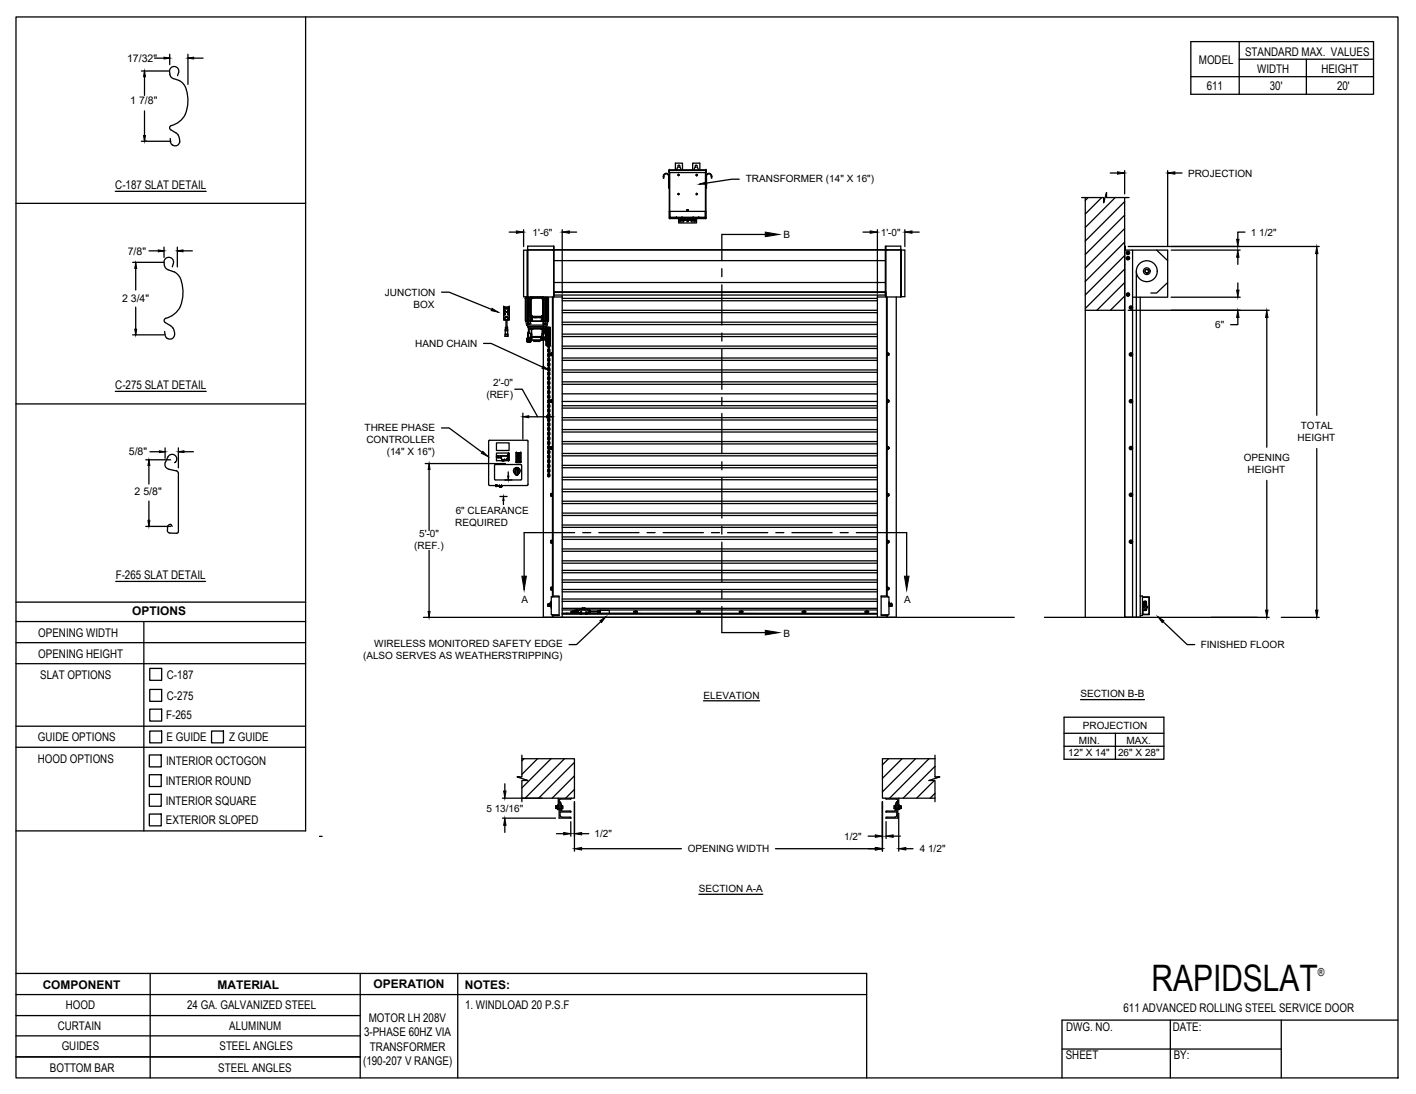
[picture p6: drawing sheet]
<svg xmlns="http://www.w3.org/2000/svg" width="279mm" height="216mm" viewBox="0 0 279 216" stroke-linecap="round" stroke-linejoin="round" font-family="sans-serif">
<defs><g id="words">
<text font-size="7.2" x="227.2" y="195.5">RAPIDSLAT</text>
<g font-size="2.4">
<text x="245.7" y="11.1">STANDARD MAX. VALUES</text>
<text x="236.6" y="12.7">MODEL</text>
<text x="238.1" y="17.8">611</text>
<text x="248.1" y="14.4">WIDTH</text>
<text x="250.5" y="17.8">30'</text>
<text x="260.7" y="14.4">HEIGHT</text>
<text x="263.8" y="17.8">20'</text>
<text x="22.8" y="37.3">C-187 SLAT DETAIL</text>
<text x="22.8" y="76.8">C-275 SLAT DETAIL</text>
<text x="22.8" y="114.3">F-265 SLAT DETAIL</text>
<text x="7.6" y="125.6">OPENING WIDTH</text>
<text x="26.1" y="121.4">OPTIONS</text>
<text x="7.6" y="129.8">OPENING HEIGHT</text>
<text x="7.9" y="133.9">SLAT OPTIONS</text>
<text x="32.9" y="134">C-187</text>
<text x="32.8" y="142">F-265</text>
<text x="32.9" y="138.1">C-275</text>
<text x="7.5" y="146.3">GUIDE OPTIONS</text>
<text x="32.9" y="146.3">E GUIDE</text>
<text x="45.2" y="146.3">Z GUIDE</text>
<text x="7.5" y="150.6">HOOD OPTIONS</text>
<text x="32.7" y="154.9">INTERIOR ROUND</text>
<text x="32.8" y="151.1">INTERIOR OCTOGON</text>
<text x="32.7" y="158.8">INTERIOR SQUARE</text>
<text x="32.7" y="162.7">EXTERIOR SLOPED</text>
<text x="8.4" y="195.2">COMPONENT</text>
<text x="42.9" y="195.1">MATERIAL</text>
<text x="73.7" y="195">OPERATION</text>
<text x="91.7" y="195.2">NOTES:</text>
<text x="11.4" y="203.2">CURTAIN</text>
<text x="13" y="199.2">HOOD</text>
<text x="36.9" y="199.1">24 GA. GALVANIZED STEEL</text>
<text x="45.2" y="203.3">ALUMINUM</text>
<text x="72.8" y="201.7">MOTOR LH 208V</text>
<text x="91.8" y="199.1">1. WINDLOAD 20 P.S.F</text>
<text x="210.4" y="203.6">DWG. NO.</text>
<text x="221.7" y="199.8">611 ADVANCED ROLLING STEEL SERVICE DOOR</text>
<text x="231.4" y="203.4">DATE:</text>
<text x="12.2" y="207.3">GUIDES</text>
<text x="43.3" y="207.2">STEEL ANGLES</text>
<text x="71.8" y="204.5">3-PHASE 60HZ VIA</text>
<text x="73" y="207.3">TRANSFORMER</text>
<text x="210.3" y="209.1">SHEET</text>
<text x="231.6" y="209">BY:</text>
<text x="9.8" y="211.5">BOTTOM BAR</text>
<text x="43.1" y="211.6">STEEL ANGLES</text>
<text x="71.6" y="210.2">(190-207 V RANGE)</text>
</g>
<text font-size="2.2" x="260.1" y="192.7">®</text>
<g font-size="2.1">
<text x="25.1" y="12.2">17/32&quot;</text>
<text x="25.7" y="20.6">1 7/8&quot;</text>
<text x="25.2" y="50.2">7/8&quot;</text>
<text x="24.1" y="59.7">2 3/4&quot;</text>
<text x="25.4" y="89.9">5/8&quot;</text>
<text x="26.6" y="97.7">2 5/8&quot;</text>
</g>
<g font-size="2">
<text x="147.2" y="35.9">TRANSFORMER (14&quot; X 16&quot;)</text>
<text x="234.4" y="34.8">PROJECTION</text>
<text x="105.1" y="46.5">1'-6&quot;</text>
<text x="154.6" y="47.1">B</text>
<text x="173.8" y="46.5">1'-0&quot;</text>
<text x="246.8" y="46.5">1 1/2&quot;</text>
<text x="75.9" y="58.4">JUNCTION</text>
<text x="81.6" y="60.7">BOX</text>
<text x="239.8" y="64.7">6&quot;</text>
<text x="81.9" y="68.5">HAND CHAIN</text>
<text x="97.3" y="76.1">2'-0&quot;</text>
<text x="96" y="78.5">(REF)</text>
<text x="71.9" y="85">THREE PHASE</text>
<text x="72.3" y="87.4">CONTROLLER</text>
<text x="76.3" y="89.7">(14&quot; X 16&quot;)</text>
<text x="256" y="87.1">HEIGHT</text>
<text x="256.7" y="84.8">TOTAL</text>
<text x="245.4" y="91">OPENING</text>
<text x="246.2" y="93.4">HEIGHT</text>
<text x="89.9" y="101.5">6&quot; CLEARANCE</text>
<text x="82.7" y="106">5'-0&quot;</text>
<text x="89.8" y="103.8">REQUIRED</text>
<text x="81.7" y="108.4">(REF.)</text>
<text x="102.9" y="119">A</text>
<text x="178.4" y="119">A</text>
<text x="154.6" y="125.6">B</text>
<text x="71.6" y="130.1">(ALSO SERVES AS WEATHERSTRIPPING)</text>
<text x="73.9" y="127.7">WIRELESS MONITORED SAFETY EDGE</text>
<text x="236.9" y="127.9">FINISHED FLOOR</text>
<text x="138.8" y="137.9">ELEVATION</text>
<text x="213.2" y="137.6">SECTION B-B</text>
<text x="213.7" y="143.9">PROJECTION</text>
<text x="210.8" y="149.1">12&quot; X 14&quot;</text>
<text x="212.9" y="146.7">MIN.</text>
<text x="220.6" y="149.1">26&quot; X 28&quot;</text>
<text x="222.3" y="146.7">MAX.</text>
<text x="96" y="160.2">5 13/16&quot;</text>
<text x="117.3" y="165.2">1/2&quot;</text>
<text x="166.6" y="165.7">1/2&quot;</text>
<text x="135.7" y="168.2">OPENING WIDTH</text>
<text x="181.5" y="168.2">4 1/2&quot;</text>
<text x="137.9" y="176.1">SECTION A-A</text>
</g>
</g></defs>
<!-- layer: MOTOR LH -->
<g fill="none" stroke="#000" stroke-width=".25">
<path d="M130.9 34.8a.59 .59 0 0 1 .6-.6 .59 .59 0 0 1 .6 .6h-.2v2.3h.2M130.9 34.8h.1v.4h-.1zM131 34.8a.48 .48 0 0 1 .5-.5 .48 .48 0 0 1 .4 .5M132.1 33.6h.1M132.1 34.1v9h7.2v-9M132.1 33.5v.1M132.1 34.1v7.6M133.3 33.5v-1.3h1.4v1.3M133.6 33.5l.2-.7 .2-.2 .1 .2 .2 .7M133.7 34.5l.3 .1-.1 .1zM133.7 38.3l.2-.1 .1 .1-.1 .2zM133.9 34.4v.1z"/>
<path d="M136.7 33.5v-1.3h1.4v1.3M137.3 38.3l.2-.1 .1 .1-.2 .2zM137.4 34.4l.2 .1-.1 .2-.2-.1zM137.5 33l.3 .5M137.5 32.8l-.3-.2-.2 .9M137.6 32.8v.2M139.2 34.1v9M139.3 33.5v.1M139.3 33.5l-7.3 .1h7.3v.5h-7.3v-.5v.5v-.5M139.3 33.5l.1 .1M139.3 34.8a.58 .58 0 0 1 .6-.6 .58 .58 0 0 1 .5 .6M139.3 33.6h.1"/>
<path d="M139.3 33.6l.1 .5zM139.3 34.8h.1M139.4 34.8a.48 .48 0 0 1 .5-.5 .48 .48 0 0 1 .4 .5M139.4 34.8v2.3h-.1M140.4 34.8v.4h.1v-.4M140.4 34.8h.1M213.4 39h4.4v1l.5-2v1h4.5M214.1 39v82.8M214.7 39l-.6 .6M217.4 39l-3.3 3.2M218.3 38h.1M220 39l-5.9 5.9"/>
<path d="M221.9 39v82.8M221.9 39.8l-7.8 7.8M103.7 58.9h.1M103.8 58.9v4.5M103.8 58.8h.1M103.8 58.8h.3M103.8 58.8l-.1 .1M103.8 58.6v.2M103.9 58.9h-.2h.3M104 58.9v4.5M104 49.4v9.2M104.1 58.9h-.4v4.5h.3"/>
<path d="M104.1 58.6h.1M104.1 49.4h-.8v9.2h.8M104.1 49.4v9.2M104.1 49.3v.1M104.1 58.6v.2h.5M104.1 49.3h4.9M104.1 58.6h6.8M104.1 49.3h5.1v9.3M104.2 58.8v4.6h-.4M104.2 58.9h-.5v4.5M104.3 58.6v.2M104.3 58.9v4.5"/>
<path d="M104.4 58.8v.1M104.6 59.2v.6M104.6 59h.1M104.6 59l-.3-.1v4.5h.3M104.6 59.8h.1M104.6 59.8v.3M104.6 58.8v3.6M104.6 58.9v.3M104.6 58.8h.1M104.7 58.7h2.5v3.8h-2.5zM104.7 58.6v.1M104.7 59v3.3"/>
<path d="M104.8 58.9v3.4M104.8 58.6l-.2 .2M104.8 59l.2-.2h1.9l.2 .2v3.3l-.2 .1h-1.9l-.2-.1zM104.8 58.9l-.1 .1 .1-.1M104.8 58.7h2.3M104.9 58.8l-.1 .1M105 58.8l-.2 .1M105 58.7l-.1 .1h.1M105 58.7v.1M105 58.8h1.9M105 58.7h1.9M105.3 58.6h.1"/>
<path d="M106 58.6h.1M106.9 58.8l.2 .2v3.3l-.2 .2h-1.9l-.2-.2M106.9 58.7l.1 .1M107 58.8l.1 .1M107.1 58.6l.2 .2M107.1 58.9l.1 .1h-.1M107.1 58.9v.1M107.2 58.6v.1M107.2 58.8l.1 3.6M107.2 58.6v63.2h69.6v-63.2M107.3 58.8h.1M107.3 58.9v4.5"/>
<path d="M107.3 59h.1M107.3 58.9h.9M107.3 58.9v.1M107.5 58.8v.1M107.5 58.9v4.5M107.6 58.9v4.5h-.3M107.6 58.6v.2h-.3M107.8 58.8h.3M107.8 58.6v.2h-.2v4.6h.5M107.8 58.9v4.5M108.1 58.9h.1M108.1 58.9h.1h-.1"/>
<path d="M108.1 58.6v.2M108.1 58.8v4.6M108.1 58.9v4.5M108.2 58.9h.1M108.2 58.9v4.5h-.6M109 58.6v59.2M109.1 49.3h.1M109.1 58.6v59M109.2 49.3v-.7h-5.1v10M109.2 58.4h.1M109.2 57.8h.1M109.2 49.4h.1"/>
<path d="M109.2 57.6h.1M109.3 58.3h.1M109.3 58h.1M109.3 58.2h.1M109.3 57.9h.1M109.3 49.3h-.3M109.3 48.6v.7h65.4v-.7M109.3 58.2h65.4v-8.9h-65.4v9.3M109.3 57.7h65.4M109.3 57.6h65.4M109.3 51.4h65.4M109.3 55.8h65.4"/>
<path d="M110.9 58.2v63.6M110.9 58.9h62.2M110.9 59.4h62.2M132.1 41.7h7.2M132.1 42.9h.1M132.1 41.8h.1M132.2 42.9l-.1 .2M132.2 42.9h7M132.2 41.7v1.2M132.2 43h.1M132.6 43h6.1M133.2 42.9v.1"/>
<path d="M133.5 42.9h.1M133.9 43.4h3.5h-3.5M133.9 43.1v.9h3.5v-.9M134 42.9v.1M134.2 43.8v-.3h.6l.1 .1-.1 .2M134.3 43.8h.5M134.6 42.9h.1M134.9 42.9v.1M135.5 41.4l.3 .1-.2 .1zM136.5 42.9v.1M136.5 43.5l-.1 .1 .1 .2M136.5 43.5h.7l-.1 .3"/>
<path d="M136.5 43.8h.6M136.8 42.9h.1M137.3 42.9v.1M137.9 42.9h.1M138.2 42.9v.1M138.8 42.9v.2M139.1 43h.1M139.1 43h-6.9h6.9M139.1 42.9h.1M139.1 41.7v1.2M139.2 42.9h-7.1v-1.2v1.4M139.2 41.8h.1"/>
<path d="M139.3 42.9h.1M139.3 41.7v1.4M173.1 58.6h4.6M173.1 58.2v63.6M174.7 49.3h3M174.7 49.4h.1M174.7 57.6h.1M174.7 58.1h.1M174.7 57.9h.1M174.7 58.3h.1M174.7 57.6v1M174.8 49.3v-.7h2.9v10"/>
<path d="M174.8 57.8v.6M174.9 49.3h.1M174.9 58.6v59M175 49.3h.1M175 58.6v59M177.7 49.4h.1M177.7 49.4h.8v9.1h-.8M177.8 49.4l-3-.1v9.3M177.8 49.4l-.1 9.2M177.8 49.4v9.1M221.9 49.4h.1M221.9 48.6h.1"/>
<path d="M221.9 52.2h.1M221.9 42.5l-7.8 7.7M221.9 45.1l-7.8 7.8M221.9 47.8l-7.8 7.7M221.9 50.4l-7.8 7.8M221.9 53.1l-7.8 7.8M221.9 55.8l-5.5 5.4M221.9 58.4l-2.8 2.8M222 48.6v.7v-.7M222 49.3h.1M222.6 50.7l.2 .1zM222.6 51.2l.2-.1z"/>
<path d="M222.6 50.7l-.2 .1v.3l.2 .1M222.6 49.7l.2 .1zM222.6 50.2l.2-.2zM222.6 49.7l-.2 .1v.2l.2 .2M222.6 57.9l.2 .1zM222.6 58.4l.2-.1zM222.6 57.9l-.2 .1v.3l.2 .1M222.6 49.7l-.3 .1 .2 .3 .3-.1-.1-.2M222.6 50.7l-.3 .2 .2 .3 .3-.1-.1-.3M222.6 49.7h.1M222.6 50.8h.1M222.7 57.9l.1 .3-.3 .1-.2-.2 .3-.1"/>
<path d="M222.7 58h.1M222.7 50.8h.1M222.8 50.8h.1M222.8 50.8v.3v-.1M222.8 51.1h.1M222.8 49.8h.1M222.8 49.8v.2v-.1M222.8 50h.1M222.8 58h.1M222.8 58v.3v-.2M222.8 58.3h.1M223.5 49.4v72.4"/>
<path d="M223.5 58.7h6.8M224.2 53.5v68.3M225 58.7v63.1h-3.1v-72.4h8.5v9.3M226.3 53.8h.1l.1 .2h-.2zM226.6 53.4a.36 .36 0 0 0-.6-.1 .36 .36 0 0 0 .3 .6 .37 .37 0 0 1-.4-.5 .37 .37 0 0 1 .6-.1 .37 .37 0 0 1-.1 .6M226.6 53.5l-.2 .3M226.6 53.4h.1M226.6 53.4l.1 .1M226.7 53.5h.1M228.2 49.4l2.2 2M230.4 55.8l-2.2 2h-1.1M99.4 60.6h.1"/>
<path d="M99.4 62.9h.1M99.4 60.6v2.5h.3M99.4 60.6h1.1M99.4 63h.3zM99.5 60.8l.1 .1zM99.5 62h.1M99.5 62.1h.1M99.5 61.4h.1M99.5 61.5h.1M99.5 60.9h.1M99.6 62h.1M99.6 61.4h.1"/>
<path d="M99.6 60.9h.1M99.6 62.1h.1M99.6 61.5h.1M99.7 66.4h.1M99.7 60.9h.1M99.7 66.4h.5M99.7 66h.5M99.7 63v.1M99.7 62.6l.2-.2 .3 .2M99.7 65.1v.2M99.7 65.9v.5M99.7 65.9h.5"/>
<path d="M99.7 65.1h.5M99.7 65.3h.5v.6M99.7 65.3v.6M99.7 64.7h.1M99.7 64.7h.2M99.7 64.7v.4M99.8 63.2h.3M99.8 63.1v.1M99.8 63.2v1.5M99.9 64.7h.2M100 63.2v1.5M100.1 63.2h.1"/>
<path d="M100.1 64.7h.1M100.1 64.7l.1 .4M100.2 65.1v.2M100.2 65.1h.1M100.2 66.4h.1M100.2 63.1h.1M100.2 63v.1h-.5M100.2 62.6h.1M100.2 62.6h-.5v.4h-.3M100.2 65.9v.1M100.2 62.6v.4M100.2 63h.3"/>
<path d="M100.2 66v.4M100.2 62h.1M100.2 62.1h.1M100.2 61.4h.1M100.2 61.5h.1M100.2 60.9h.1M100.3 63v.1M100.3 62h.1M100.3 61.4h.1M100.3 60.9h.1M100.3 62.1h.1M100.3 61.5h.1"/>
<path d="M100.4 63l-.1 .1M100.5 62.9h.1M100.5 60.6h.1M100.5 60.6v2.5h-.3M103.8 63.4l.1 .8M103.9 64.2h4.1M103.9 64.2l.3 .2M103.9 67.4l.1 .1M104 66.8v.1M104 66.9l.1-.1zM104 66.9h.1M104 67.1l.1-.1v.2z"/>
<path d="M104 67.1h.1M104 67.1l-.1 .1 .1 .2M104 63.4h.2M104 67h-.1M104 66.8h.1M104.1 66.9h.1M104.1 67h.1M104.1 67.4h.5M104.1 66.9v.1M104.1 66.9l-.1 .1M104.1 67.3h.2M104.1 67.2h.1"/>
<path d="M104.1 66.8h.1M104.1 67.4h.1M104.1 67.4l.2 .1h-.2M104.1 67.5h.1M104.1 67.4l.2 .1M104.1 67v.3M104.1 63.4h.5l.1 .5h-.6zM104.1 67.3v.1M104.1 66.8v.1M104.1 67.4h.2M104.1 67.5h.2M104.1 63.4h.1"/>
<path d="M104.1 67.3h-.1l.1 .1M104.1 67l-.1 .1 .1 .3h.5M104.2 67.4h.1M104.2 67.5h.1zM104.2 64.4h3.5M104.2 64.4v.2h3.5v-.2M104.2 67.5h.1M104.2 65.6l-.1 1.1M104.2 67h.1M104.2 63.9h.1M104.2 63.9h.2M104.2 67.5h-.1h.1"/>
<path d="M104.3 67.4h.1M104.3 67.4h-.2h.2M104.3 67.5h.1M104.3 67.4l-.2 .1h.2M104.3 64.7v-.1v1M104.3 67.3h.1M104.3 67.2h.1M104.3 67.1v.1M104.3 67.2v-.4v.5M104.3 66.8l-.1-.1v.6M104.3 64.7h.1M104.3 66.8h.1"/>
<path d="M104.3 65.7h.1M104.3 67.2v.1M104.3 63.9v.1M104.3 67h.1M104.3 66.6h.5M104.3 65.6v-.7h3.2l.1 .8M104.3 65.6l.1 .2h.5M104.3 65.6h.1M104.3 63.4v.5M104.3 64.9h.8M104.3 67.4h.1zM104.3 67.4l.1 .1h-.1"/>
<path d="M104.3 67.5h.2M104.3 67.4h.2M104.3 67.5h.3M104.4 67.2l-.1-.2v.3M104.4 67.5h.1M104.4 67.4h.1M104.4 67.4v.1M104.4 67.5h.1h-.1M104.4 67.2v.1M104.4 67.2h-.1M104.4 67.2h.1M104.4 66.8v.2"/>
<path d="M104.4 67v.2M104.4 63.4h3.1M104.4 64.9v.9M104.4 67.3h.1M104.4 66.7v.6M104.4 66.7v.1M104.4 67h.1M104.4 63.9h.1M104.5 67.4h.1M104.5 67.4h-.2h.2M104.5 67.4l-.2 .1h.2M104.5 67.5h.1"/>
<path d="M104.5 67.5h-.2h.2M104.5 67.5h-.2M104.5 66.6v.5zM104.5 67.3h.1M104.5 63.9h-.3M104.5 67.4l-.1 .1M104.5 66.6l-.1 .1M104.5 67.1v.2zM104.5 66.9h.3M104.5 67.2h.4M104.6 67.3h.1l-.1 .1zM104.6 67.5h.1"/>
<path d="M104.6 67.2h.1M104.6 63.3h.1M104.6 62.4l.2 .2M104.6 60.9h.1M104.6 60v.9M104.6 61.5v1.9M104.6 67.2l-.1 .1M104.6 60.9v.2M104.6 61v.5M104.6 61.8v.4M104.6 62.5v.9M104.7 67.4h.1"/>
<path d="M104.7 62.3h.1M104.7 67.2l-.1 .2M104.8 67.4l-.1 .1M104.8 66.6v.4h-.3M104.8 67v.1M104.8 67l.1 .1M104.8 66.9h.1M104.8 66.9v.1M104.8 64.9l.1 .1M104.8 66.6l-.5 .1v-1.1h-.2v1.4M104.8 66h.1M104.8 67.2l-.1 .2"/>
<path d="M104.8 66v.6M104.8 67h.1M104.8 62.4h.2M104.8 62.6h.1M104.8 66.6v.3M104.8 65.9v1.2M104.8 62.6v.8h.1v-.8M104.8 63.3l-.2 .1M104.8 67.1h.1M104.8 65.9h.1M104.8 65.9v.1M104.9 65h.1"/>
<path d="M104.9 66.4h.1M104.9 65.9h-.1M104.9 65.9v.5zM104.9 65.9h.1M104.9 67.2h.1M104.9 65v.8M104.9 66.5v.7M104.9 65v1.4M104.9 66.6v.5M104.9 65.9h-.1v.7M104.9 67.1h.1M104.9 67.1v.1"/>
<path d="M104.9 62.4l.1 .1M104.9 67.1l.1 .1 1.9-.1M104.9 66.4h2v.1l-2 .1zM104.9 63.3h.2M104.9 67.1h2M105 62.4h.1M105 62.5h1.9M105 65h.1M105.1 62.6v.8h1.7v-.8M105.1 64.9l-.1 .1M105.1 64.9h1.6M105.1 64.9h.1"/>
<path d="M105.3 62.6l.8 .1zM105.3 67.2h.1M105.4 67.2h1.1M105.4 67.2v.2M105.4 67.4h1.1M105.4 67.4h.1M106.1 62.6v.1M106.2 62.7h.6M106.2 62.6v.1M106.5 67.2v.2M106.6 67.2h-.1M106.7 64.9l.1 .1"/>
<path d="M106.7 64.9h.1M106.8 62.6l-.6 .1M106.8 62.6v.1M106.8 65h.2M106.8 65h.1M106.8 66.6a.25 .25 0 0 0-.1 .2 .25 .25 0 0 0 .2 .3M106.8 66.6l.1 .1M106.8 66.9h.1M106.9 66.9h.6M106.9 66.9h.1M106.9 66.9v.2M106.9 67.2h.1"/>
<path d="M106.9 66.7h.6M106.9 66.4v.1M106.9 66.5l-.1 .1M106.9 62.4h.1l-.1 .1zM106.9 66.7l-.1 .1 .1 .1M106.9 66.9h-.1M106.9 67.1h.1M106.9 63.3h.1M106.9 67.1v.1M106.9 62.6v.8h.1v-.8M106.9 67.1h.8M107 65h.1"/>
<path d="M107 65.9l-.1 .5M107 65.9h.1M107 65v.9M107 63.3h.1M107.1 63.3l.2 .1M107.1 64.9l-.1 .1M107.1 62.3h.1l-.1 .1zM107.1 62.4h-.1M107.1 62.6h-2.3M107.2 62.4h.1M107.2 63.4h.3v.5M107.3 62.5v.9"/>
<path d="M107.3 62.4l-.2 .2M107.3 63.3v.1M107.4 63.9v.1l.3-.1M107.4 64.8v.1M107.5 65.8l-.5 .1M107.5 64.9v.9M107.5 66.6v.1zM107.5 66.7v.2M107.5 63.4h.1M107.5 66.7h.1M107.5 66.6l-.6 .1M107.5 66.9h.1"/>
<path d="M107.5 66.9l.1-.1v.3M107.5 63.4h-.3l-.1 .5h.4M107.5 63.4h.3M107.6 66.9h.1M107.6 64.9h-.9M107.6 66.7h.1M107.6 66.8h.1M107.6 66.7v.1M107.6 63.9v.1M107.6 65.7l-.1 .1M107.6 64.6v.9M107.6 65.7v1.1"/>
<path d="M107.6 65.7l-.6 .2M107.6 63.9h.1M107.6 65.9h.1M107.6 65.7h.1M107.7 63.4l.1 .5h-.3M107.7 63.9h-.3h.2M107.7 63.9h.1M107.7 65.7v1.3M107.7 65.7h.1M107.7 67.1h.1M107.7 65.7v1.4M107.7 67.4h.1"/>
<path d="M107.7 65.4v.4M107.7 67v.4M107.7 65.4h.1M107.7 64.9h.1v3l-.1-.1zM107.7 67.8l.1 .4M107.7 67.9l.1 .3M107.8 66.7l.1 1.2M107.8 66.4l.1 1.5M107.8 66l.1-1.1v1.5M107.8 64.6l-.1 .3M107.8 64.6h.8M107.8 64.6l-.1 .2"/>
<path d="M107.8 64.9h.1M107.8 68.2h.3M107.9 67.9l-.1 .1h.2M107.9 64.9h.1M107.9 67.9h.1M107.9 67.9l.1 .1M107.9 64.9v3M107.9 64.9l.2-.2v3.4M107.9 66.6v.1M107.9 65.9l.1-.2-.1 .3M107.9 67.2l.1 .3zM107.9 66.4h.1"/>
<path d="M107.9 66.7h.1M107.9 67.9l.2 .2M107.9 67.3l.1 .3M107.9 66.3h.1M108 65.3h.1M108 67.5h.1M108 65.3h-.1M108 64.9v3M108 64.8l-.1 .1M108 68h.1M108 64.8l-.2 .1M108 64.8v1.6"/>
<path d="M108 65.2l-.1 .3zM108 67.9h.1M108 64.8h.1M108 64.2l-.3 .2M108 64.8v3.2v-1.6M108 64.7v3.3M108.1 68.1h.1M108.1 64.8h.1M108.1 64.8l.1 .3M108.1 69l.1 .5M108.1 65.3l.1 .5M108.1 70.9l.1 .4"/>
<path d="M108.1 78.2v.4h.3l.1-.2M108.1 79.1l.1 .5M108.1 66.7h.1M108.1 66.9h.1M108.1 67.8v.1M108.1 73l.1 .2M108.1 63.4l-.1 .8M108.2 67.9h.1M108.2 69v.4M108.2 65.3v.4M108.2 70.9v.3M108.2 78.2v.3"/>
<path d="M108.2 79.1v.9h.1M108.2 68.2h.2M108.2 73h.1M108.2 79.1h.2M108.2 67.7v.2M108.2 67.7h.1M108.2 65.1h.1M108.2 69h.1M108.2 68v.5M108.2 65.3h.1M108.2 69.9v.4M108.2 70.8v.1"/>
<path d="M108.2 72.6v.4M108.2 74.4v.5M108.2 75.4v.4M108.2 76.3v.4M108.2 77.2v.4M108.2 78.1v.1M108.2 79.9v.4M108.2 68.8l-.1 .2M108.2 67.9l-.1 .5 .1 .2M108.2 67l-.1 .5 .1 .2M108.2 66.1l-.1 .4 .1 .2M108.2 65.1l-.1 .2"/>
<path d="M108.2 69.8l-.1 .2 .1 .4M108.2 70.7l-.1 .2M108.2 71.6l-.1 .2 .1 .5M108.2 72.5l-.1 .5M108.2 73.4l-.1 .2 .1 .5M108.2 74.3l-.1 .2 .1 .5M108.2 75.2l-.1 .2 .1 .5M108.2 76.1l-.1 .2 .1 .5M108.2 77.1l-.1 .2 .1 .4M108.2 78l-.1 .2M108.2 78.9l-.1 .2M108.2 79.8l-.1 .5"/>
<path d="M108.2 69.3v.6h.1M108.2 73v.6M108.2 69.3h.1M108.2 75.4h.2M108.2 79.4h.1M108.3 65.4v.2M108.3 66.3v.2M108.3 67.2v.2M108.3 67.4h.1M108.3 68.4h-.1v.6h.1M108.3 67.5h-.1v.6h.1M108.3 66.6h-.1v.6"/>
<path d="M108.3 65.6h-.1v.6M108.3 65h-.1l.1 .3M108.3 70.2l-.1 .1v.5h.1M108.3 71.2h-.1v.6M108.3 72.1h-.1v.6h.1M108.3 73.9h-.1v.6h.1M108.3 74.8h-.1v.6M108.3 75.7h-.1v.6h.1M108.3 76.6h-.1v.6h.1M108.3 77.5l-.1 .1v.5h.1M108.3 78.5h-.1v.6M108.3 68.8l.2 .2"/>
<path d="M108.3 67.9l.2 .2M108.3 67l.2 .2M108.3 66.1l.2 .2M108.3 69.8l.2 .1M108.3 70.7l.2 .2M108.3 71.6l.2 .2M108.3 72.5l.2 .2M108.3 73.4l.2 .2M108.3 74.3l.2 .2M108.3 75.2l.2 .2M108.3 76.1l.2 .2M108.3 77.1l.2 .1"/>
<path d="M108.3 78l.2 .2M108.3 78.9l.2 .2M108.3 79.8l.2 .2M108.3 69h.1M108.3 68l.1 .1M108.3 65.3h.1M108.3 69.9h.1M108.3 70.8l.1 .1M108.3 72.6l.1 .1M108.3 74.4l.1 .1M108.3 76.3h.1M108.3 77.2h.1"/>
<path d="M108.3 78.1l.1 .1M108.3 79.9l.1 .1M108.4 65.1l.1 .2M108.4 67.7h.1M108.4 65.1h.1M108.4 65l-.1 29-.1-.4M108.4 67.7v.2M108.4 69.3l-.1 .1M108.4 68.4l-.1 .1M108.4 67.2h-.2v.3M108.4 67.5h-.1M108.4 66.3l-.2-.1v.4"/>
<path d="M108.4 66.5l-.1 .1M108.4 65.6l-.1 .1M108.4 70.2l-.1 .1M108.4 71.1l-.1 .1M108.4 72.1h-.1M108.4 71.8l-.2-.1v.4M108.4 73h-.1M108.4 73.9l-.1 .1M108.4 73.6h-.2v.4M108.4 74.8l-.1 .1M108.4 75.7l-.1 .1M108.4 76.6l-.1 .1"/>
<path d="M108.4 77.5l-.1 .1M108.4 78.4l-.1 .1M108.4 79.4h-.1M108.4 67.9h.1M108.5 68.1h.1M108.5 67.5l-.1 .2M108.5 69.3l-.2 .2M108.5 68.4l-.2 .2M108.5 66.5l-.2 .2M108.5 65.6l-.2 .2M108.5 70.2l-.2 .2M108.5 71.1l-.2 .2"/>
<path d="M108.5 72.1l-.2 .2M108.5 73l-.2 .2M108.5 73.9l-.2 .2M108.5 74.8l-.2 .2M108.5 75.7l-.2 .2M108.5 76.6l-.2 .2M108.5 77.5l-.2 .2M108.5 79.4l-.2 .2M108.5 64.8l-.1 .3M108.5 64.8h.1M108.5 65.3v.3M108.5 66.3v.2"/>
<path d="M108.5 67.2v.3M108.5 68.1v.3M108.5 69v.3M108.5 70v.2M108.5 70.9v.2M108.5 71.8v.3M108.5 72.7v.3M108.5 73.6v.3M108.5 74.5v.3M108.5 75.4v.3M108.5 76.3v.3M108.5 77.3v.2"/>
<path d="M108.5 78.2v.2M108.5 79.1v.3M108.5 64.6v3.5M108.5 64.6h.1M108.6 68.1h-.1M108.6 64.7v1.7M108.6 66.4h.1M108.6 66.4v1.7M108.6 65.9v.4M108.6 66.6v-.1v.3M108.6 66.2v.2M108.6 64.6v3.5"/>
<path d="M108.6 68.1l-.1 .1M108.7 79.3h.1M108.7 70h.1M108.7 79h.1M108.7 79v.1M108.7 69.8h.1M108.7 69.8v.2M108.7 79v.3M108.7 69.7v.3M108.7 69.7h.3l-.3 .1M108.7 70.1v.1M108.7 69.7v.4"/>
<path d="M108.7 70l.3 .1-.3 .1zM108.7 79.3l.3 .1h-.3zM108.7 78.9l.3 .1h-.3zM108.7 69.6v.1M108.7 78.9v.5M108.9 69.8v.2M108.9 79v.3M108.9 69.6l.1 .1M108.9 78.9h.1M109 70.1l-.1 .1M109 79.4h-.1M109 68.3v.1"/>
<path d="M109 69.6v.6M109 78.9v.5M110.9 61.2h62.2M110.9 77.7h62.2M110.9 79.2h62.2M110.9 75.4h62.2M110.9 75.8h62.2M110.9 73h62.2M110.9 73.5h62.2M110.9 70.7h62.2M110.9 71.1h62.2M110.9 68.3h62.2"/>
<path d="M110.9 68.8h62.2M110.9 65.9h62.2M110.9 66.4h62.2M110.9 63.6h62.2M110.9 64.1h62.2M110.9 61.7h62.2M175 69.6h.1M175 78.8h.1M175 79.5h.1M175 70.2h.1M175.1 79.3h.1M175.1 79v.3l.2 .1"/>
<path d="M175.1 79l.2-.1 .1 .4M175.1 70h.1M175.1 70.1h.2M175.1 79.4h.1M175.1 70.1h.1M175.1 79.3l.2 .1M175.1 79h.2l.1 .3M175.1 70l.2 .1M175.1 69.8h.2v.2M175.1 78.9v.1M175.1 69.7h.1M175.3 78.9v.5"/>
<path d="M175.3 69.7h.1M175.3 70h.1M175.3 69.7v.4M175.3 79.4h.1M175.4 70v-.2l-.3-.1v.4M175.4 79.3h.1M175.4 70h.1M214.1 61.2h7.8M221.9 61.1l-.1 .1M223.2 69.7l.2 .2zM223.2 70.2l.2-.1zM223.2 69.7l-.3 .2v.2l.3 .1"/>
<path d="M223.2 79l.2 .1zM223.2 79.4l.2-.1zM223.2 79l-.3 .1v.2l.3 .1M223.4 69.9v.2v-.1M223.4 79.1v.2v-.1M96.4 95.6l.2 .2h7.4M97.8 95.9h.2h-.2M97.8 96h.2M97.8 95.9h.2M97.8 96h.1M97.8 95.9h.1M97.8 95.9v.1"/>
<path d="M97.8 95.8v.1M98 87.4h2.5v1.5h-2.5zM98 89.4h2.5v1.5h-2.5zM98 90l.2 .1zM98 89.9h2.3M98 90v.1M98 95.9h.1M98 96h.1M98 90.2l.1 .1zM98 95.8v.2h-.2M98.6 96h.1M98.6 96.1h.1"/>
<path d="M98.6 96h.4M98.6 96h.4h-.4M98.6 96.1h.4h-.4M98.6 95.8v.3h.4v-.3M98.9 90.1l1.2-.1v.8h-1.1zM99 96h.1M99 96.1h.1M99 90.9h.1M99.1 90.9h.1M99.3 90.9h.1M99.2 90.9h.1M99.4 90.9h.1"/>
<path d="M99.5 90.9h-.4h.4M99.5 90.9h.1M99.5 90.9h-.4M99.5 90.8h.1M99.6 90.8h.1M100 90.8h.1M100.1 90.8h.1M100.2 89.7l.1 .1M100.2 90.7h.1M100.2 89.7h.1M100.3 89.7v.1M100.3 90.7h.1"/>
<path d="M100.3 89.4v1.5M100.4 89.4v1.5v-1.5M100.4 89.4v1.5M101.6 93v.5M101.6 93.5l.4 .3M101.7 93l.1-.5h.2h.1l.1 .5M101.8 92.6l-.2 .4M101.8 92.6h.1M101.8 92.6h.3v1.1h-.3zM101.9 89.4v1.8M101.9 89.4h.1M101.9 91.2h.1"/>
<path d="M101.9 91.3h.8M101.9 89.4h.8M102 93.8h.1M102.1 92.6h-.3M102.1 92.6l.2 .4M102.1 92.6h.1M102.2 90.9h.1M102.2 91h.1M102.2 90.9v.1M102.2 89.7h.1M102.2 90.3h.1M102.2 90.9l.1 .1"/>
<path d="M102.3 90.3h.1M102.3 89.7h.1M102.3 90.9h.1M102.3 91h.1M102.3 93.5l-.3 .3M102.3 93.5a.65 .65 0 0 0 .2-1 .65 .65 0 0 0-1 0 .65 .65 0 0 0 .1 1l.4 .3M102.3 93v.5M102.4 90.3h.1M102.4 90.9l-.1 .1M102.4 90.9h.1M102.4 89.7h.1M102.4 90.9v.1"/>
<path d="M102.4 91h.1M102.7 91.2h.1M102.7 89.4h.1M102.8 89.4v1.8M102.8 91.2l-.1 .1M102.8 89.4h-1l.1 1.9M102.8 91.7l.1 .1M102.8 91.7h-5.2v2.9l.1 .1h5.1M102.9 94.6l-.1 .1M102.9 91.8v2.8M104 86.9l.2 .2v8.5M104 86.9h-7.5l-.1 8.7"/>
<path d="M104.2 95.6l-.2 .2M108.1 85.5l.1 .4M108.1 87.3l.1 .4M108.1 80.3l.1 .2M108.1 86.6l.1 .2M108.1 88.5l.1 .2M108.1 89.4l.1 .1M108.1 91.2l.2 .2 .2-.2M108.2 85.5v.3M108.2 87.3v.9l.1-.1M108.2 80.3v.1M108.2 86.6v.1"/>
<path d="M108.2 87.3h.2M108.2 88.5h.1M108.2 89.4h.1M108.2 91.2v.1M108.2 80.8v.5M108.2 81.7v.4M108.2 82.6v.5M108.2 83.5v.5M108.2 84.5v.4M108.2 85.4v.1M108.2 86.3v.4M108.2 88.1v.4"/>
<path d="M108.2 89v.4M108.2 89.9v1h.1M108.2 90.8v.4M108.2 91.8v.4M108.2 92.7v.4M108.2 80.7l-.1 .2 .1 .5M108.2 81.6l-.1 .2 .1 .5M108.2 82.5l-.1 .2 .1 .5M108.2 83.4l-.1 .2 .1 .5M108.2 84.3l-.1 .2v.4h.3l.1-.1M108.2 85.3l-.1 .2M108.2 86.2l-.1 .5"/>
<path d="M108.2 87.1l-.1 .2M108.2 88l-.1 .5M108.2 88.9l-.1 .5M108.2 89.8l-.1 .2 .1 .5M108.2 90.7l-.1 .5M108.2 91.6l-.1 .2 .1 .5M108.2 92.5l-.1 .3 .1 .4M108.2 93.5l-.1 .2v.4h.3l.1-.2M108.2 85.8v.5h.1M108.2 80.3v.6M108.2 88.5v.6M108.2 80.9h.1"/>
<path d="M108.2 80.3h.1M108.2 83.6h.2M108.2 85.8h.1M108.2 87.6h.1M108.2 89.1h.1M108.2 90.3h.1M108.2 92.7h.2M108.3 81.4h.1M108.3 81.2h-.1v.6h.1M108.3 82.1h-.1v.6h.1M108.3 83h-.1v.6M108.3 83.9h-.1v.6h.1"/>
<path d="M108.3 84.8l-.1 .1v.5h.1M108.3 86.7h-.1v.5M108.3 89.4h-.1v.6h.1M108.3 91.2h-.1v.6h.1M108.3 92.1h-.1v.6M108.3 93h-.1v.6h.1M108.3 80.7l.2 .2M108.3 81.6l.2 .2M108.3 82.5l.2 .2M108.3 83.4l.2 .2M108.3 84.3l.2 .2M108.3 85.3l.2 .2"/>
<path d="M108.3 86.2l.2 .2M108.3 87.1l.2 .2M108.3 88l.2 .2M108.3 88.9l.2 .2M108.3 89.8l.2 .2M108.3 90.7l.2 .2M108.3 91.6l.2 .2M108.3 92.5l.2 .2M108.3 93.5l.2 .2M108.3 80.8l.1 .1M108.3 81.7l.1 .1M108.3 82.6l.1 .1"/>
<path d="M108.3 84.5h.1M108.3 85.4l.1 .1M108.3 86.3l.1 .1M108.3 88.1l.1 .1M108.3 89l.1 .1M108.3 89.9l.1 .1M108.3 90.8l.1 .1M108.3 91.8h.1M108.3 93.6l.1 .1M108.4 80.3l-.1 .1M108.4 81.2l-.1 .1M108.4 82.1h-.1"/>
<path d="M108.4 83l-.1 .1M108.4 83.9l-.1 .1M108.4 84.8l-.1 .1M108.4 85.7l-.1 .1M108.4 86.6l-.1 .1M108.4 87.6h-.1M108.4 88.5h-.1M108.4 89.4h-.1M108.4 90.3h-.1M108.4 91.2l-.1 .1M108.4 92.1l-.1 .1M108.4 93l-.1 .1"/>
<path d="M108.5 80.3l-.2 .2M108.5 81.2l-.2 .2M108.5 82.1l-.2 .2M108.5 83l-.2 .2M108.5 83.9l-.2 .2M108.5 85.7l-.2 .2M108.5 86.6l-.2 .2M108.5 87.6l-.2 .1M108.5 88.5l-.2 .2M108.5 89.4l-.2 .1M108.5 90.3l-.2 .2M108.5 92.1l-.2 .2"/>
<path d="M108.5 93l-.2 .2M108.5 80v.3M108.5 80.9v.3M108.5 81.8v.3M108.5 82.7v.3M108.5 83.6v.3M108.5 84.5v.3M108.5 85.5v.2M108.5 86.4v.3M108.5 87.3v.3M108.5 88.2v.3M108.5 89.1v.3"/>
<path d="M108.5 90v.3M108.5 90.9v.3M108.5 91.8v.3M108.5 92.8v.2M108.5 93.7v.2M108.7 88.5h.1M108.7 97.8h.1M108.7 88.5h.2v.2M108.7 88.3h.1M108.7 97.5v.1M108.7 88.3v.2M108.7 97.5v.3"/>
<path d="M108.7 88.6v.1M108.7 97.5h.2v.3h-.2zM108.7 97.8v.1h.2M108.7 88.3h.2v-.2a.27 .27 0 0 0-.2 .3 .27 .27 0 0 0 .2 .3M108.7 97.4v.5M108.7 88.1v.5M108.9 97.5v-.1h-.2v.1M108.9 97.8v.1M108.9 88.3v.2M108.9 97.4h.1M108.9 88.1l.1 .1M109 97.9h-.1"/>
<path d="M109 88.6l-.1 .1M109 97.4v.5M109 88.1v.6M110.9 98.9h62.2M110.9 99.4h62.2M110.9 96.5h62.2M110.9 97h62.2M110.9 94.2h62.2M110.9 94.7h62.2M110.9 91.8h62.2M110.9 92.3h62.2M110.9 89.5h62.2"/>
<path d="M110.9 90h62.2M110.9 87.1h62.2M110.9 87.6h62.2M110.9 84.8h62.2M110.9 85.3h62.2M110.9 82.4h62.2M110.9 82.9h62.2M110.9 80.1h62.2M110.9 80.5h62.2M175 97.3h.1M175 88.1h.1M175 98h.1"/>
<path d="M175 88.7h.1M175.1 97.8h.1M175.1 97.5v.3l.2 .1M175.1 97.5l.2-.1 .1 .4M175.1 88.5h.1M175.1 88.6h.2M175.1 97.9h.1M175.1 88.6h.1M175.1 97.8l.2 .1M175.1 97.5h.2l.1 .3M175.1 88.5l.2 .1M175.1 88.3h.2v.2"/>
<path d="M175.1 97.4v.1M175.1 88.2h.1M175.3 97.4v.5M175.3 88.2h.1M175.3 88.5h.1M175.3 88.2v.4M175.3 97.9h.1M175.4 88.5v-.2l-.3-.1v.4M175.4 97.8h.1M175.4 88.5h.1M223.2 88.2l.2 .1zM223.2 88.6l.2-.1z"/>
<path d="M223.2 88.2l-.3 .1v.2l.3 .1M223.2 97.5l.2 .1zM223.2 97.9l.2-.1zM223.2 97.5l-.3 .1v.2l.3 .1M223.4 88.3v.2v-.1M223.4 97.6v.2v-.1M108.2 119.2l-.1 .4h.1M108.2 119.4h.2M108.2 119.2h.2v.5h-.2zM108.4 119.3h.1M108.4 119.6h.1M108.5 119.4v.2"/>
<path d="M108.5 119.3h.1M108.5 119.3v.1M108.5 119.6h.1M108.5 119.3v.3M108.5 119.3v.2M108.5 119.2h.1v.5h-.1zM108.5 119.4h.1M108.6 119.2h.1M108.6 119.6h.1M108.7 116.3h.1M108.7 107h.1M108.7 116h.3l-.3-.1v.4"/>
<path d="M108.7 107h.2v.2M108.7 116v.1M108.7 106.8h.1M108.7 106.8v.2M108.7 116v.3M108.7 107.1v.1M108.7 116.3l.3 .1h-.3zM108.7 106.6l.3 .1-.3 .1zM108.7 106.8v.4h.2M108.7 115.9v.5M108.7 106.6v.5M108.7 119.3h.1"/>
<path d="M108.8 118.8h-.2v.9h.2M108.8 119.6v.4M108.8 119.5h-.1M108.8 118.8h.1M108.8 119h.1M108.8 119h-.2v.2M108.8 118.8v.5M108.9 116v.3M108.9 106.8v.2M108.9 115.9h.1M108.9 106.6l.1 .1M109 116.4h-.1"/>
<path d="M109 107.1l-.1 .1M109 106.6v.6M109 115.9v.5M109 117.6h1.3v3.9h-1.3M110.3 117.8h-1.5v3.5h1.5M110.9 118.7h62.2M110.9 118.2h62.2M110.9 116.3h62.2M110.9 116.8h62.2M110.9 114.4h62.2M110.9 114.9h62.2M110.9 112.6h62.2"/>
<path d="M110.9 113h62.2M110.9 110.7h62.2M110.9 111.1h62.2M110.9 108.3h62.2M110.9 108.8h62.2M110.9 106h62.2M110.9 106.4h62.2M110.9 103.6h62.2M110.9 104.1h62.2M110.9 101.3h62.2M110.9 101.7h62.2M114.9 120v.3"/>
<path d="M115.4 120h.1M115.4 120h-.5M115.4 120v.3M173.9 117.8h1.5v3.5h-1.5M175 106.6h.1M175 115.8h.1M175 116.5h.1M175 107.2h.1M175.1 116.3h.1M175.1 116v.3l.2 .1M175.1 116l.2-.1 .1 .4M175.1 107h.1"/>
<path d="M175.1 107.1h.2M175.1 116.4h.1M175.1 107.1h.1M175.1 116.3l.2 .1M175.1 116h.2l.1 .3M175.1 107l.2 .1M175.1 106.8h.2v.2M175.1 115.9v.1M175.1 106.7h.1M175.2 117.8v-.2h-1.3v3.9h1.3v-.2M175.3 115.9v.5M175.3 106.7h.1"/>
<path d="M175.3 107h.1M175.3 116.4h.1M175.3 106.7v.4M175.4 107v-.2l-.3-.1v.4M175.4 116.3h.1M175.4 107h.1M175.4 119l.1 .7h.1v-.5h-.1M175.4 118.8v.9M175.5 119.2h-.1M175.5 119.2h.1M175.5 119.6h.1M175.5 119.4h.1"/>
<path d="M175.6 119.3h.1M175.6 119.3v.1M175.6 119.4v.2M175.6 119.6h.1M175.6 119.3v.3M175.6 119.3v.2zM175.7 119.4v.2M175.7 119.3v.1M175.7 119.6h.1M175.7 119.3v.3M175.7 119.3h.1M175.7 119.4h.2"/>
<path d="M175.9 119.2h.1M175.9 119.2v.4M175.9 119.2h-.2v.5h.2M175.9 119.2l.1 .1M175.9 119.7h.1M176 119.6l-.1 .1M176 119.3v.3M223.2 106.7l.2 .1zM223.2 107.1l.2-.1zM223.2 106.7l-.3 .1v.2l.3 .1M223.4 106.8v.2v-.1M225 117.6h.4v3.9h-.4"/>
<path d="M225.4 117.8h1.4v3.5h-1.4M225.4 117.9h1.3v3.3h-1.3M225.7 119.5v.5h.6M225.7 119.9v.1M225.7 119.4v-.7h.5v.7M225.7 118.8h.5M225.7 119.5l.1 .1M225.7 118.7v.3M225.7 119.5v.5M225.7 119.7h.5v.3M225.8 118.7h.3M225.8 119.2l-.1 .2 .1 .3"/>
<path d="M225.8 119.6v.1M225.9 119.6h.1M225.9 119.2h.1M225.9 118.8h.2l.1 .6M225.9 118.8h-.1l-.1 .6M225.9 118.8v.4M225.9 119.5h.1M226 119.2h.1M226 118.8v.4M226.1 119.6l-.3 .1M226.1 119.2h-.3M226.1 119.2l.1 .2"/>
<path d="M226.1 119.2h.1M226.2 119.5v.2M226.2 119.5l-.1 .1M226.2 118.7v.3h-.5v.3M226.2 119.2v1.2M226.2 119.5v.9M226.2 119v.3M226.2 119.8l.1 .1M226.2 119.4l-.1 .3M226.3 119.9h.1M226.3 119.8h.1M226.3 120h.1"/>
<path d="M226.3 119.9v.1M83.6 121.8h116.5M108.8 120h.1M109 121.3v.5M109.1 121.5v.3M110.9 120.4h62.2M110.9 121l62.2 .1M110.9 121.2h62.2M110.9 120.1h62.2M111.8 121v.2M112.7 120.6l-.1 .1 .1 .2M112.7 120.7h.2"/>
<path d="M112.7 120.9h.2M113 120.6l.2 .2v.1l-.3-.1zM113.2 120.7h.1M113.3 120.9h.1M113.3 120.6l.1 .1-.1 .2M113.3 120.8l.1 .1M113.3 120.6v.2M113.4 120.5l-.1 .1M113.4 120.5h.2v.4h-.2M113.4 120.9h.1M113.4 120.7h.2M113.4 120.5v.4"/>
<path d="M113.4 120.5h.1M113.6 120.5h.1M113.6 120.9h.1M113.7 120.5v.2M113.7 120.7v.2M113.7 120.9h.1M113.7 120.5l.2 .2M113.7 120.5h.1M113.7 120.5v.3M113.7 120.6v.3M113.7 120.7v.1M113.9 120.9h.1"/>
<path d="M113.9 120.5v.4M113.9 120.9l.3 .1M113.9 120.5h.1M113.9 120.4v.1M114.2 120.4l-.5 .1v.4h.2v-.4M114.4 120.4a.33 .33 0 0 0-.3 .3 .33 .33 0 0 0 .3 .3M114.4 120.3a.35 .35 0 0 0-.3 .4 .35 .35 0 0 0 .3 .3M114.5 121.2h.1M114.5 121h.1M114.5 120.9h.1M114.5 121.2h.2M114.5 120.9h.2"/>
<path d="M114.5 121h.2M114.6 120.9l.1 .1h-.2M114.6 121.2h-.1h.2M114.6 121h.1M114.7 121.2h.1M114.7 120.9h.1M114.7 121.2h-.1M114.7 121h.1M114.9 120.3l-.1 .1M115.4 120.3l.1 .1M115.6 121.2h.1M115.6 121l.2-.1-.1 .1"/>
<path d="M115.6 120.9h.1M115.6 121.2h.2M115.6 120.9h.2M115.6 121h.1M115.7 120.9l-.1 .1M115.7 121.2h-.1h.2M115.7 121h.1M115.8 121.2h.1M115.8 120.9h.1M115.8 121.2h-.1M115.8 121h.1M115.8 121h-.2"/>
<path d="M115.9 120.4a.33 .33 0 0 1 .3 .3 .33 .33 0 0 1-.3 .3M115.9 120.3a.35 .35 0 0 1 .3 .4 .35 .35 0 0 1-.3 .3M116.1 120.4h.2M116.1 121h.3M116.4 120.9h-.1M116.4 120.9h.1M116.4 120.5h.1M116.4 120.5v.4M116.4 120.7h1.5M118 120.7h.1M118 120.6v.2M118 120.6h-.1l.1 .2"/>
<path d="M118 120.7h.2M118 120.6l.1 .2M118.1 120.6v.2M118.1 120.8h.1M118.2 120.6l.1 .2zM118.2 120.7h.1M118.2 120.6v.2v-.2M118.3 120.7h.1M118.3 120.8h.1M118.3 120.6v.2M118.4 120.8h.1M118.4 120.6l-.1 .2"/>
<path d="M118.4 120.6v.2M118.4 121v-.6h1.8v.6M118.4 120.6h.1M125.1 120.6l-.1 .1 .1 .2M125.1 120.7h.2M125.1 120.9h.2M125.4 120.6l.2 .2v.1h-.2zM125.6 120.7h.1M125.6 120.9h.1M125.7 120.6l.1 .1-.1 .2M137.5 120.6l-.1 .1 .1 .2M137.5 120.7h.2"/>
<path d="M137.5 120.9h.2M137.8 120.6l.2 .2-.1 .1h-.1zM138 120.7h.1M138 120.9h.1M138.1 120.6l.1 .1-.1 .2M146 120.6l-.1 .1 .1 .2M146 120.7h.2M146 120.9h.1M146.2 120.6l.3 .2-.1 .1-.2-.1zM146.5 120.7h.1M146.5 120.9h.1M146.5 120.6l.1 .1-.1 .2"/>
<path d="M158.4 120.6l-.2 .1 .2 .2M158.4 120.7h.2M158.4 120.9h.1M158.6 120.6l.3 .2-.1 .1-.3-.1zM158.9 120.7h.1M158.9 120.9h.1M158.9 120.6l.1 .1-.1 .2M170.8 120.6l-.2 .1 .2 .2M170.8 120.7h.1M170.8 120.9h.1M171 120.6l.3 .2-.1 .1-.3-.1zM171.3 120.7h.1"/>
<path d="M171.3 120.9h.1M171.3 120.6l.1 .1-.1 .2M174.9 121.5v.3M175 121.5v.3M206.1 121.8h42M225.4 121.2h.1M225.4 120.4h.8M225.6 120.5l-.2 .6M225.6 120.5h.5M226.2 120.4l-.1 .1M226.2 120.4h-.5M226.2 120.3h.1"/>
<path d="M102.5 153.3l-.1 .1M103 149.7h10.3v7.8h-10.3M103 149v4.3h-1l2.2 .7h-1.2v4.2M103.4 149.7l-.4 .5M106.1 149.7l-3.1 3.1M108.7 149.7l-5.7 5.8M109.6 159.5h.1M109.7 159.5h.1M109.7 159.1h.1M109.7 159.1h-.1M109.7 159.1v.4M109.7 159.3v.3"/>
<path d="M109.7 159v.3M110 159v.3M110.1 159h-.4v.6h.3v-.3h-.2M110.2 157.5l-.1 2.3 .1-1M110.3 158.2l.2 .2M110.3 158.2h.1M110.3 159.8h.1M110.3 159.6l-.2 .1M110.5 158.3l.2 .2 .1 1.5 1.6 .1 .2 .1M110.5 158.4h.1M110.5 158.4l.1 2.7 .2 .2h1.6l.2 .1M110.7 158.8l.1 .2"/>
<path d="M110.7 159h.3M110.7 159.6h.3M110.8 159.6l-.1 .2M110.8 159v.3h-.1M110.8 159.6h.1M110.8 159.3v.3h-.1M110.8 159v.6M111 159v.1M111 159.6h.1M111 159.3v.3h-.2M111 159v.6M111 159.1l-.2 .2"/>
<path d="M111.4 149.7l-7.8 7.8M112.8 157.5l-.2 .2h-2l-.3 .3v3.5h2.3M113.3 150.5l-7 7M113.3 153.1l-4.4 4.4M113.3 155.8l-1.7 1.7M174.7 157.5l.2 .2h1.9l.3 .3v3.5h-2.3M175.3 149.7l-1.2 1.2M176.4 159.6h.4M176.4 159.6h.1M176.5 159.3v.3h.1M176.5 159l-.1 .6M176.5 159h.3"/>
<path d="M176.5 159v.3h.1l.2 .3M176.7 159.6l.1 .2M176.8 159.3h-.1v-.3l-.1 .6M176.8 158.8l-.1 .2M176.9 158.3l-.1 .2v1.3l-.3 .3M177 158.4h.1M177 158.4l-.1 2.7-.3 .2h-1.6l-.2 .1M177.1 158.2l-.1 .2M177.1 159.6l.2 .1M177.1 158.2h.1M177.1 159.8h.1M177.3 157.5l.1 2.3-.1-1"/>
<path d="M177.4 159h.3v.6h-.3M177.4 159v.3M177.4 159.3v.3M177.4 159.3h.3M177.7 159.3v.3M177.7 159v.3M177.7 159.5h.1M177.7 159.1h.1M177.8 159.1v.4M178 149.7l-3.9 3.9M180.7 149.7l-6.6 6.6M183.3 149.7l-7.8 7.8"/>
<path d="M184.4 154l-3.5 3.5M184.5 149.7h-10.4v7.8h10.4M184.5 149v4.3h.9l-2.1 .7h1.2v4.2M184.5 151.2l-6.3 6.3M184.5 156.6l-1 .9M185.1 153.3l-.2 .2M110.5 160.3h2.1M112.6 160.3h.1M112.6 161.5h.1M174.8 160.3h.1M174.8 161.5h.1M174.8 160.3h2.2"/>
<path d="M176.5 160.1h-1.5l-.2 .1"/>
<circle cx="135.7" cy="43.6" r=".14"/>
<circle cx="135.7" cy="41.5" r=".1"/>
<circle cx="222.6" cy="58.1" r=".33"/>
<circle cx="222.6" cy="49.9" r=".33"/>
<circle cx="222.6" cy="51" r=".33"/>
<circle cx="222.6" cy="49.9" r=".2"/>
<circle cx="222.6" cy="58.1" r=".2"/>
<circle cx="222.6" cy="51" r=".2"/>
<circle cx="222.6" cy="51" r=".14"/>
<circle cx="222.6" cy="58.1" r=".14"/>
<circle cx="222.6" cy="49.9" r=".14"/>
<circle cx="226.3" cy="53.5" r="2.06"/>
<circle cx="226.3" cy="53.5" r=".67"/>
<circle cx="99.6" cy="60.9" r=".12"/>
<circle cx="99.6" cy="62" r=".12"/>
<circle cx="99.6" cy="61.4" r=".07"/>
<circle cx="99.6" cy="62" r=".07"/>
<circle cx="99.6" cy="61.4" r=".14"/>
<circle cx="99.9" cy="61.6" r=".07"/>
<circle cx="99.9" cy="60.9" r=".07"/>
<circle cx="99.9" cy="61.6" r=".05"/>
<circle cx="99.9" cy="60.9" r=".05"/>
<circle cx="100.3" cy="61.4" r=".12"/>
<circle cx="100.3" cy="62" r=".12"/>
<circle cx="100.3" cy="60.9" r=".12"/>
<circle cx="100.3" cy="61.4" r=".07"/>
<circle cx="100.3" cy="60.9" r=".07"/>
<circle cx="100.3" cy="62" r=".07"/>
<circle cx="100.3" cy="60.9" r=".14"/>
<circle cx="100.3" cy="62" r=".14"/>
<circle cx="100.3" cy="61.4" r=".14"/>
<circle cx="223.1" cy="60.7" r=".33"/>
<circle cx="223.1" cy="79.2" r=".33"/>
<circle cx="223.1" cy="69.9" r=".33"/>
<circle cx="223.1" cy="79.2" r=".2"/>
<circle cx="223.1" cy="60.7" r=".2"/>
<circle cx="223.1" cy="69.9" r=".2"/>
<circle cx="223.1" cy="69.9" r=".12"/>
<circle cx="223.1" cy="60.7" r=".12"/>
<circle cx="223.1" cy="79.2" r=".12"/>
<circle cx="223.2" cy="60.7" r=".2"/>
<circle cx="98.1" cy="90.3" r=".1"/>
<circle cx="98.4" cy="90.3" r=".1"/>
<circle cx="98.4" cy="90.3" r=".09"/>
<circle cx="98.7" cy="90.3" r=".1"/>
<circle cx="98.7" cy="90.3" r=".09"/>
<circle cx="100.3" cy="90.7" r=".07"/>
<circle cx="100.3" cy="89.7" r=".07"/>
<circle cx="102.3" cy="89.7" r=".29"/>
<circle cx="102.3" cy="90.3" r=".29"/>
<circle cx="102.3" cy="90.9" r=".29"/>
<circle cx="102.3" cy="90.3" r=".22"/>
<circle cx="102.3" cy="89.7" r=".22"/>
<circle cx="102.3" cy="90.9" r=".22"/>
<circle cx="223.1" cy="97.7" r=".33"/>
<circle cx="223.1" cy="88.4" r=".33"/>
<circle cx="223.1" cy="97.7" r=".2"/>
<circle cx="223.1" cy="88.4" r=".2"/>
<circle cx="223.1" cy="88.4" r=".12"/>
<circle cx="223.1" cy="97.7" r=".12"/>
<circle cx="223.1" cy="106.9" r=".33"/>
<circle cx="223.1" cy="106.9" r=".2"/>
<circle cx="223.1" cy="106.9" r=".12"/>
<circle cx="225.9" cy="119.4" r=".12"/>
<circle cx="225.9" cy="119.4" r=".1"/>
<circle cx="225.9" cy="119.4" r=".24"/>
<circle cx="113.1" cy="120.8" r=".2"/>
<circle cx="113.1" cy="120.8" r=".14"/>
<circle cx="113.1" cy="120.8" r=".1"/>
<circle cx="125.5" cy="120.8" r=".2"/>
<circle cx="125.5" cy="120.8" r=".14"/>
<circle cx="125.5" cy="120.8" r=".1"/>
<circle cx="137.8" cy="120.8" r=".2"/>
<circle cx="137.8" cy="120.8" r=".14"/>
<circle cx="137.8" cy="120.8" r=".1"/>
<circle cx="146.3" cy="120.8" r=".2"/>
<circle cx="146.3" cy="120.8" r=".14"/>
<circle cx="146.3" cy="120.8" r=".1"/>
<circle cx="158.7" cy="120.8" r=".2"/>
<circle cx="158.7" cy="120.8" r=".14"/>
<circle cx="158.7" cy="120.8" r=".1"/>
<circle cx="171.1" cy="120.8" r=".2"/>
<circle cx="171.1" cy="120.8" r=".14"/>
<circle cx="171.1" cy="120.8" r=".1"/>
</g>
<!-- layer: ANNOTATIONS -->
<g fill="none" stroke="#000" stroke-width=".25">
<path d="M27.9 14h5.4M28.5 14v4.8M30.5 11.5h3M33.5 10.7v2.1M37.1 10.7v6M37.1 11.5h3M27.9 27.9h5.8M28.5 21.9v6M145.9 35.4h-1.5l-5 .7M219.1 34.1h1.4M221.9 33.7v4.6M230.4 33.7v14.9"/>
<path d="M231.8 34.1h1.4M26.2 51.8h6.2M26.8 51.8v5.4M29.4 49.5h3M32.4 48.8v2M35 48.8v3.9M35 49.5h3M87.1 57.7h1.5l8.4 3.4M100.5 45.8h1.4M103.3 45.3v3.4M110.9 45.3v12.6M112.4 45.8h1.4"/>
<path d="M170.3 45.8h1.4M173.1 45.3v12.6M178.5 45.3v3.4M180 45.8h1.4M222.6 48.6h37.7M231.1 58.7h13.6M231.1 49.4h13.6M244.2 50.8v1.4M244.2 55.8v1.5M245.7 45.8h-1.5v1.4M259.8 50.1v31.9M26.2 66.1h6.2"/>
<path d="M26.8 60.6v5.5M95.4 67.8h1.5l10.2 4.7M101.6 76.8h1.4l3.1 5.5M222.6 61.2h27.8M244.2 62.7v1.4h-1.4M250 62.7v25.6M28.8 90.7h4.9M29.4 90.7v4.8M29.4 98.9v5M29.6 89.2h3M32.6 88.4v2M35.2 88.4v3.9"/>
<path d="M35.2 89.2h3M83.9 91.5h15.8M84.7 92.6v12.1M87.1 84.5h1.5l6.5 4.8M98.6 98h1.5M99.3 98.8v.8M99.6 94.7h1.4M100.3 93.1v.8M103.2 81.5v5.2M104.3 82.3h3.5M250 94.8v25.6M259.8 88.5v31.9"/>
<path d="M28.8 103.9h4.9M84.7 108.6v12.1M118.5 122.7l-4.8 4.5h-1.4M138.8 138.3h11.1M213.2 138.1h12.6M229.5 122.7l4.8 4.5h1.4M239 121.8h11.4M252.8 121.8h7.5M99.1 157.5h7.9M99.6 154.7v1.4M113.3 158.2v9.8M174.1 158.2v9.8"/>
<path d="M210 141.5h19.7v8.3h-19.7zM210 144.7h19.7M210 147.3h19.7M220.1 144.7v5.1M63 165.1h.6M99.1 161.5h10.5M99.6 162.9v1.4M109.8 164.5h1.4M112.6 162.2v2.8M114.8 164.5h1.4M114.8 167.5h19.7M137.9 176.5h12.6"/>
<path d="M153 167.5h19.7M171.3 165h1.4M174.8 162.2v3.3M176.2 165h1.5M177.3 160.5v7.5M178.7 167.5h1.4"/>
</g>
<g fill="#000" stroke="#000" stroke-width=".2">
<path d="M28.5 14l.2 1.1h-.4zM32.4 11.3l1.1 .2-1.1 .1zM37.1 11.5l1.1-.2v.3zM28.3 26.8h.4l-.2 1.1zM138 36.3l1.4-.4v.5zM220.5 33.9l1.4 .2-1.4 .3zM230.4 34.1l1.4-.2v.5zM26.8 51.9l.2 1.1h-.4zM31.2 49.3l1.2 .2-1.2 .2zM35 49.5l1.1-.2v.4zM101.9 45.6l1.4 .2-1.4 .2zM110.9 45.8l1.5-.2v.4z"/>
<path d="M171.7 45.6l1.4 .2-1.4 .2zM178.5 45.8l1.5-.2v.4zM244 57.3h.5l-.3 1.4zM244.2 49.4l.3 1.4h-.5zM244 47.2h.5l-.3 1.4zM259.8 48.6l.3 1.5h-.5zM26.6 65h.4l-.2 1.1zM97.1 60.9l1.2 .7-1.4-.3zM107.2 72.2l1.2 .8-1.4-.3zM244.2 61.2l.3 1.5h-.5zM250 61.2l.2 1.5h-.5zM29.4 90.7l.2 1.2h-.4z"/>
<path d="M31.5 89l1.1 .2-1.1 .1zM35.2 89.2l1.1-.2v.3zM84.7 91.5l.2 1.1h-.4zM95.3 89.1l1 1-1.3-.6zM99.3 98l.2 .8h-.3zM100.2 93.9h.2l-.1 .8zM103.2 82.3l1.1-.3v.4zM107.8 82l1.2 .3-1.2 .1zM29.2 102.8h.4l-.2 1.1zM84.5 120.7h.4l-.2 1.1zM118.4 122.5l1.1-.8-.8 1.2zM228.5 121.7l1.2 .8-.4 .4z"/>
<path d="M249.7 120.4h.5l-.2 1.4zM259.6 120.4h.5l-.3 1.4zM99.4 156.1h.4l-.2 1.4zM99.6 161.5l.2 1.4h-.4zM111.2 164.3l1.4 .2-1.4 .3zM113.3 164.5l1.5-.2v.5zM113.3 167.5l1.5-.2v.4zM172.7 164.8l1.4 .2-1.4 .2zM172.7 167.3l1.4 .2-1.4 .2zM174.8 165l1.4-.2v.4zM177.3 167.5l1.4-.2v.4z"/>
</g>
<!-- layer: SECTION CUTS -->
<g fill="none" stroke="#000" stroke-width=".25">
<path d="M142.4 53v1.6M142.4 56.2v7.9M151 46.3h-8.6v5.1M142.4 65.7v1.6M142.4 68.9v7.9M142.4 78.4v1.6M142.4 81.6v7.9M142.4 91.1v1.6M142.4 94.3v7.9M113.4 105.1h-10v8.6M115 105.1h1.6M118.2 105.1h7.9"/>
<path d="M127.7 105.1h1.6M130.9 105.1h7.9M140.4 105.1h1.6M142.4 103.8v1.6M142.4 107v7.9M142.4 116.5v1.6M142.4 119.7v5.1h8.6M143.6 105.1h7.9M153.1 105.1h1.6M156.3 105.1h7.9M165.8 105.1h1.6M169 105.1h9.9v8.6"/>
</g>
<path d="M151 45.8l2.7 .5-2.7 .4zM103 113.7h.9l-.5 2.7zM178.5 113.7h.9l-.5 2.7zM151 124.4l2.7 .4-2.7 .5z" fill="#000" stroke="#000" stroke-width=".2"/>
<!-- layer: ANNOTATIONS -->
<path d="M28.5 26.7h.1M28.8 27.9h.1M26.8 66.1h.1M34.6 91.2h.1M29.4 103.9h.1M29.4 102.7h.1" fill="none" stroke="#000" stroke-width=".2"/>
<!-- layer: DETAILS -->
<g fill="none" stroke="#000" stroke-width=".25">
<path d="M33.5 14.6a1.09 1.09 0 0 0 .7 .9 3.3 3.3 0 0 1 2.8 3.6 5.3 5.3 0 0 1-2.1 5.2l-1.1 .5M35.2 14.3a.92 .92 0 0 0-.7-1.2 .92 .92 0 0 0-1 1.1v.4M35.2 14.3l-.2 .6M33.6 27.3v.6M33.6 27.9a.92 .92 0 0 0 .9 .9 .92 .92 0 0 0 1-.8M33.8 24.8l-.3 .2 .1 .5 1.3 .8 .3 .4M35.1 26.7l.3 .6v.7M35.5 28h.1M32.4 51.8a.94 .94 0 0 1 1-1 .94 .94 0 0 1 .8 1.2M32.4 51.9v.4M32.4 52.3a1.11 1.11 0 0 0 .8 .9M33.2 53.3l1.2 .4"/>
<path d="M34.2 52l-.2 .7M34.4 53.6a2.78 2.78 0 0 1 1.4 1.9M35.8 55.5a6.7 6.7 0 0 1-.9 6 5 5 0 0 1-2.4 1.4l-.1 .5 .2 .2M32.5 65.4l.1 .9 .5 .5M32.6 63.7l1 .6M33.6 64.3l.5 .5M34.1 64.7l.3 .7 .1 .7M34.4 66.1a.9 .9 0 0 1-1.3 .7M34.4 66.1h.1M32.6 91.2a.96 .96 0 0 0 .7 1.4l1.6 .3 .3 .4M34.9 90.4a.92 .92 0 0 0-.8-.7 .92 .92 0 0 0-1 .5l-.5 1M34.9 90.4a.75 .75 0 0 1-.5 .9"/>
<path d="M35.2 93.3v11.7M33 104.7l.1 .2 .4 .3M34 103.9l-.3-.4a.58 .58 0 0 0-.7 .6v.6M35.2 105l-.3 .2h-1.4"/>
</g>
<!-- layer: TITLE BLOCK -->
<g fill="none" stroke="#000" stroke-width=".25">
<path d="M3.2 3.3h272.6v209.4h-272.6zM60.3 3.3v160.7h-57.1M235 8.2h36v10.4h-36zM235 15.1h36M244.5 11.7h26.5M244.5 8.2v10.4M22.8 37.8h17.9M3.2 40.1h57.1M3.2 79.7h57.1M22.8 77.2h17.9M3.2 118.8h57.1M22.8 114.7h17.8"/>
<path d="M3.2 126.8h57.1M3.2 131h57.1M3.2 122.7h57.1M28.4 122.7v41.3M29.5 131.9h2.4v2.4h-2.4zM29.5 136.1h2.4v2.3h-2.4zM29.5 140h2.4v2.3h-2.4zM3.2 143.3h57.1M3.2 147.5h57.1M29.5 149h2.3v2.3h-2.3zM29.5 152.9h2.3v2.3h-2.3zM29.5 156.8h2.3v2.3h-2.3z"/>
<path d="M29.5 144.3h2.4v2.3h-2.4zM41.7 144.3h2.4v2.3h-2.4zM29.5 160.7h2.3v2.3h-2.3zM3.2 196.3h167.8M3.2 192.1h167.8v20.6M29.6 192.1v20.6M71.1 192.1v20.6M90.3 192.1v20.6M3.2 208.6h67.9M3.2 204.4h67.9M3.2 200.4h67.9M209.6 207h43.2"/>
<path d="M230.9 201.3v11.4M252.8 201.3v11.4M275.8 201.3h-66.2v11.4"/>
</g>
<!-- layer: 0 -->
<path d="M257.8 11.7v6.9" fill="none" stroke="#000" stroke-width=".25"/>
<use href="#words"/>
</svg>
